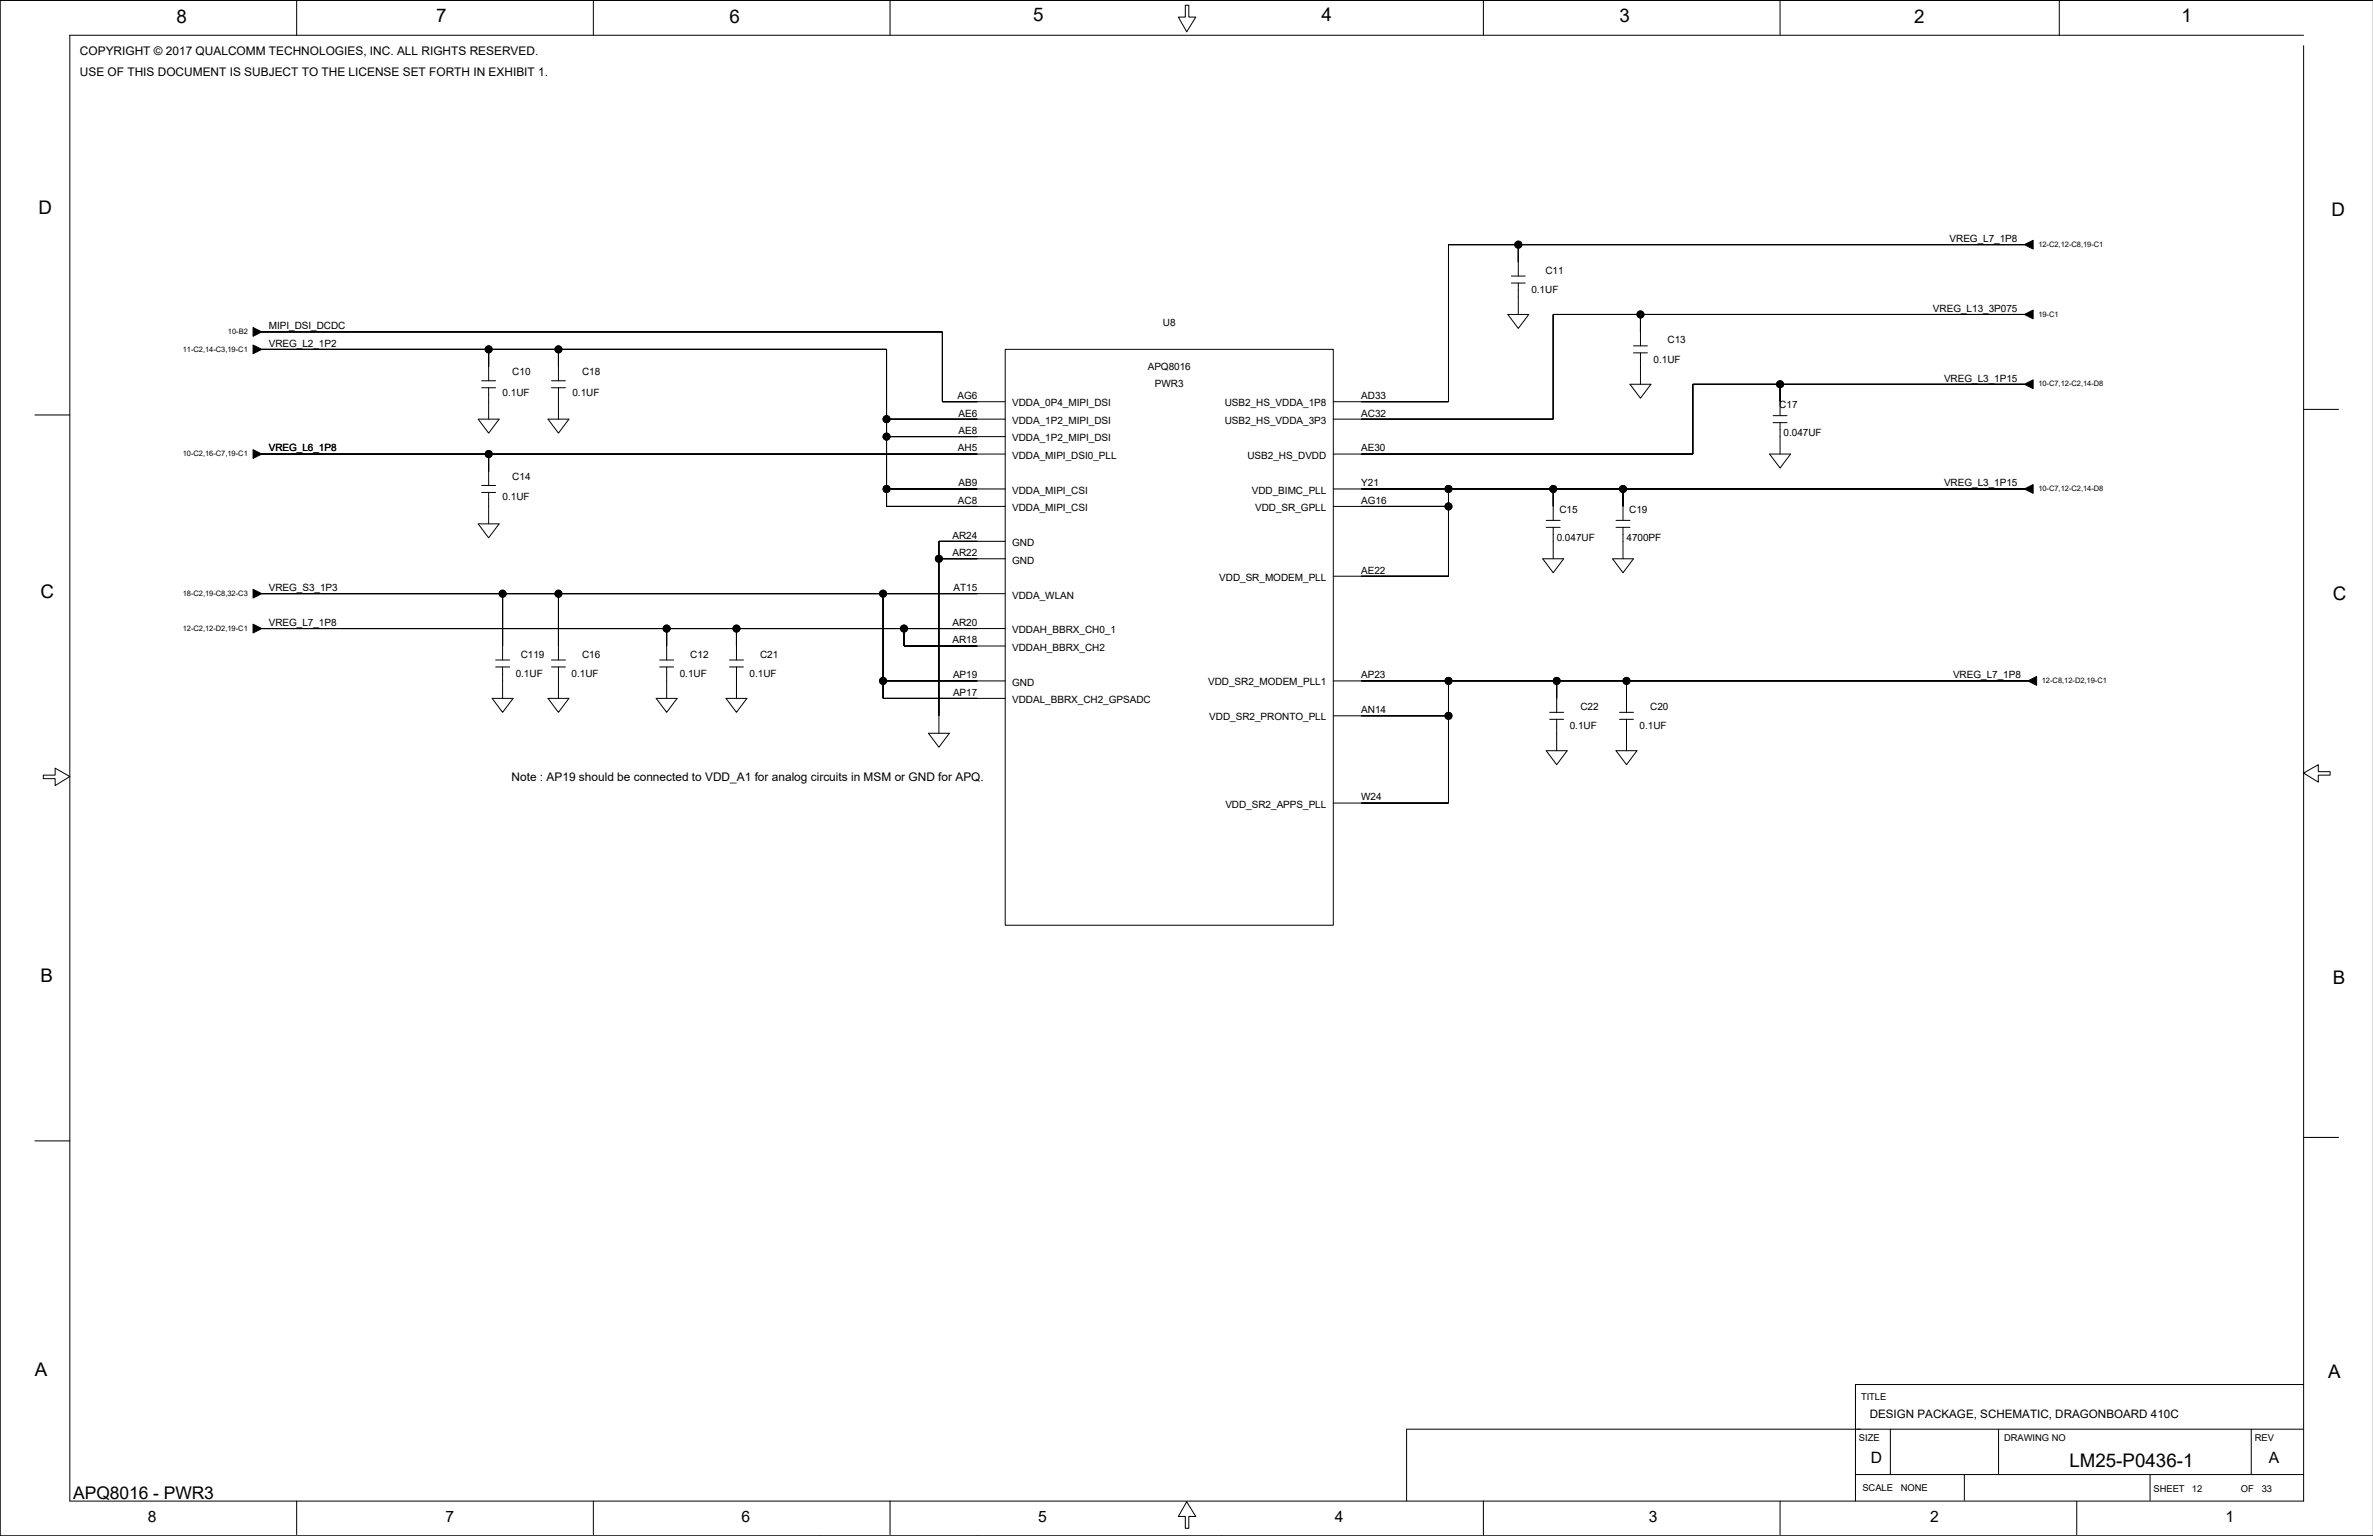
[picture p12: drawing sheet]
<svg xmlns="http://www.w3.org/2000/svg" width="863mm" height="559mm" viewBox="0 0 863 559" stroke-linecap="round" stroke-linejoin="round" font-family="sans-serif">
<defs><g id="words">
<g font-size="6.8">
<text x="64.2" y="8.2">8</text>
<text x="158.7" y="8">7</text>
<text x="265.4" y="8.2">6</text>
<text x="375.8" y="7.5">5</text>
<text x="480.7" y="7.5">4</text>
<text x="589.1" y="8">3</text>
<text x="696.3" y="8.2">2</text>
<text x="793.6" y="8">1</text>
<text x="14" y="77.8">D</text>
<text x="848.2" y="78.6">D</text>
<text x="14.7" y="217.5">C</text>
<text x="848.7" y="218.2">C</text>
<text x="14.7" y="357.1">B</text>
<text x="848.7" y="357.9">B</text>
<text x="12.7" y="500.6">A</text>
<text x="846.9" y="501.4">A</text>
<text x="752.8" y="533.8">LM25-P0436-1</text>
</g>
<text font-size="6.3" x="26.7" y="545.2">APQ8016 - PWR3</text>
<g font-size="5.7">
<text x="680.6" y="532.1">D</text>
<text x="825.3" y="532.1">A</text>
<text x="53.8" y="553.7">8</text>
<text x="162" y="553.7">7</text>
<text x="269.7" y="553.7">6</text>
<text x="377.6" y="553.7">5</text>
<text x="485.5" y="553.7">4</text>
<text x="599.8" y="553.7">3</text>
<text x="702.1" y="553.7">2</text>
<text x="809.6" y="553.7">1</text>
</g>
<g font-size="4.3">
<text x="29.1" y="19.9">COPYRIGHT © 2017 QUALCOMM TECHNOLOGIES, INC. ALL RIGHTS RESERVED.</text>
<text x="29.1" y="27.6">USE OF THIS DOCUMENT IS SUBJECT TO THE LICENSE SET FORTH IN EXHIBIT 1.</text>
<text x="186.1" y="284.2">Note : AP19 should be connected to VDD_A1 for analog circuits in MSM or GND for APQ.</text>
</g>
<text font-size="4.2" x="680.2" y="515.8">DESIGN PACKAGE, SCHEMATIC, DRAGONBOARD 410C</text>
<g font-size="3.6">
<text x="709.2" y="88.1">VREG_L7_1P8</text>
<text x="562.2" y="99.5">C11</text>
<text x="557.1" y="106.5">0.1UF</text>
<text x="703.2" y="113.4">VREG_L13_3P075</text>
<text x="97.8" y="119.8">MIPI_DSI_DCDC</text>
<text x="423" y="118.6">U8</text>
<text x="606.6" y="124.9">C13</text>
<text x="97.8" y="126.1">VREG_L2_1P2</text>
<text x="601.5" y="131.9">0.1UF</text>
<text x="186.4" y="136.4">C10</text>
<text x="211.8" y="136.4">C18</text>
<text x="417.5" y="134.5">APQ8016</text>
<text x="182.8" y="144">0.1UF</text>
<text x="208.2" y="144">0.1UF</text>
<text x="420.1" y="140.9">PWR3</text>
<text x="707.2" y="138.8">VREG_L3_1P15</text>
<text x="348.3" y="145.2">AG6</text>
<text x="368.2" y="147.8">VDDA_0P4_MIPI_DSI</text>
<text x="445.6" y="147.8">USB2_HS_VDDA_1P8</text>
<text x="495.2" y="145.2">AD33</text>
<text x="647.3" y="148.5">C17</text>
<text x="348.7" y="151.5">AE6</text>
<text x="368.2" y="154.1">VDDA_1P2_MIPI_DSI</text>
<text x="445.6" y="154.1">USB2_HS_VDDA_3P3</text>
<text x="495.2" y="151.5">AC32</text>
<text x="348.7" y="157.9">AE8</text>
<text x="368.2" y="160.5">VDDA_1P2_MIPI_DSI</text>
<text x="648.8" y="158.7">0.047UF</text>
<text x="97.8" y="164.2">VREG_L6_1P8</text>
<text x="348.5" y="164.2">AH5</text>
<text x="368.2" y="166.8">VDDA_MIPI_DSI0_PLL</text>
<text x="453.8" y="166.8">USB2_HS_DVDD</text>
<text x="495.2" y="164.2">AE30</text>
<text x="186.4" y="174.5">C14</text>
<text x="348.7" y="176.9">AB9</text>
<text x="368.2" y="179.5">VDDA_MIPI_CSI</text>
<text x="455.4" y="179.5">VDD_BIMC_PLL</text>
<text x="495.2" y="176.9">Y21</text>
<text x="707.2" y="176.9">VREG_L3_1P15</text>
<text x="182.8" y="182.1">0.1UF</text>
<text x="348.5" y="183.3">AC8</text>
<text x="368.2" y="185.9">VDDA_MIPI_CSI</text>
<text x="456.6" y="185.9">VDD_SR_GPLL</text>
<text x="495.2" y="183.3">AG16</text>
<text x="567.3" y="186.6">C15</text>
<text x="592.7" y="186.6">C19</text>
<text x="346.5" y="196">AR24</text>
<text x="566.3" y="196.7">0.047UF</text>
<text x="591.7" y="196.7">4700PF</text>
<text x="346.5" y="202.3">AR22</text>
<text x="368.2" y="198.7">GND</text>
<text x="368.2" y="205">GND</text>
<text x="495.2" y="208.7">AE22</text>
<text x="97.8" y="215">VREG_S3_1P3</text>
<text x="346.9" y="215">AT15</text>
<text x="443.5" y="211.3">VDD_SR_MODEM_PLL</text>
<text x="368.2" y="217.7">VDDA_WLAN</text>
<text x="97.8" y="227.7">VREG_L7_1P8</text>
<text x="346.5" y="227.7">AR20</text>
<text x="368.2" y="230.4">VDDAH_BBRX_CH0_1</text>
<text x="189.4" y="239.2">C119</text>
<text x="211.8" y="239.2">C16</text>
<text x="251.1" y="239.2">C12</text>
<text x="276.5" y="239.2">C21</text>
<text x="346.5" y="234.1">AR18</text>
<text x="368.2" y="236.8">VDDAH_BBRX_CH2</text>
<text x="187.6" y="246.2">0.1UF</text>
<text x="207.9" y="246.2">0.1UF</text>
<text x="247.3" y="246.2">0.1UF</text>
<text x="272.7" y="246.2">0.1UF</text>
<text x="346.7" y="246.8">AP19</text>
<text x="368.2" y="249.5">GND</text>
<text x="439.5" y="249.4">VDD_SR2_MODEM_PLL1</text>
<text x="495.2" y="246.8">AP23</text>
<text x="710.5" y="246.8">VREG_L7_1P8</text>
<text x="346.7" y="253.1">AP17</text>
<text x="368.2" y="255.8">VDDAL_BBRX_CH2_GPSADC</text>
<text x="439.9" y="262.1">VDD_SR2_PRONTO_PLL</text>
<text x="495.2" y="259.5">AN14</text>
<text x="574.9" y="258.3">C22</text>
<text x="600.3" y="258.3">C20</text>
<text x="571.1" y="265.2">0.1UF</text>
<text x="596.4" y="265.2">0.1UF</text>
<text x="445.8" y="293.8">VDD_SR2_APPS_PLL</text>
<text x="495.2" y="291.2">W24</text>
</g>
<g font-size="3.4">
<text x="677" y="509.3">TITLE</text>
<text x="676.2" y="524.3">SIZE</text>
<text x="729.1" y="524.3">DRAWING NO</text>
<text x="820.2" y="524.3">REV</text>
<text x="677.5" y="542.6">SCALE</text>
<text x="691.4" y="542.6">NONE</text>
<text x="783.4" y="542.8">SHEET</text>
<text x="797.4" y="542.8">12</text>
<text x="815.2" y="542.8">OF</text>
<text x="822.8" y="542.8">33</text>
</g>
<g font-size="2.7">
<text x="741.5" y="89.8">12-C2,12-C8,19-C1</text>
<text x="741.5" y="115.2">19-C1</text>
<text x="82.9" y="121.6">10-B2</text>
<text x="66.5" y="127.9">11-C2,14-C3,19-C1</text>
<text x="741.5" y="140.6">10-C7,12-C2,14-D8</text>
<text x="66.5" y="166">10-C2,16-C7,19-C1</text>
<text x="741.5" y="178.7">10-C7,12-C2,14-D8</text>
<text x="66.5" y="216.8">18-C2,19-C8,32-C3</text>
<text x="66.5" y="229.5">12-C2,12-D2,19-C1</text>
<text x="742.8" y="248.5">12-C8,12-D2,19-C1</text>
</g>
</g></defs>
<g fill="none" stroke="#000" stroke-width=".36">
<path d="M107.9 .1v12.7M215.9 .1v12.7M323.8 .1v12.7M431.2 1.9h1.3v4.3h2.5l-3.3 5.4-3-5.4h2.5zM539.6 .1v12.7M647.6 .1v12.7M749.1 .1v12.7M838 12.8h-812.6v533.3h812.6v-529.5M552.3 89v11.4M736.4 89h.1M736.4 89h-209.5v57.1h-41.9M548.5 114.4h7.6l-3.8 5.1z"/>
<path d="M549.8 100.4h5.1M549.8 103h5.1M552.3 108.1h.1M552.3 103v11.4M596.8 114.4v11.4M736.4 114.4h.1M736.4 114.4h-171.4v38.1h-80M95.2 127.1h.1M95.2 120.7h.1M95.2 120.7h247.6v25.4h22.9M95.2 127.1h227.3v57.1h43.2M175.2 138.5h5.1"/>
<path d="M177.8 127.1v11.4M200.6 138.5h5.1M203.2 127.1v11.4M365.7 127.1h119.3v209.5h-119.3zM593 139.8h7.6l-3.8 5.1zM594.2 125.8h5.1M594.2 128.4h5.1M596.8 133.4h.1M596.8 128.4v11.4M647.6 139.8v11.4M736.4 139.8h.1M736.4 139.8h-120.6v25.4h-130.8"/>
<path d="M12.7 151h12.7M174 152.5h7.6l-3.8 5.1zM175.2 141.1h5.1M177.8 146.1h.1M177.8 141.1v11.4M199.3 152.5h7.7l-3.8 5.1zM200.6 141.1h5.1M203.2 146.1h.1M203.2 141.1v11.4M322.5 152.5h43.2M322.5 158.8h43.2M645 151.2h5.1"/>
<path d="M645 153.8h5.1M647.6 158.8h.1M647.6 153.8v11.4M838 148.9h12.7M95.2 165.2h.1M95.2 165.2h270.5M175.2 176.6h5.1M175.2 179.2h5.1M177.8 165.2v11.4M177.8 179.2v11.4M322.5 177.9h43.2M485 177.9h251.4"/>
<path d="M526.9 177.9v31.7h-41.9M565 177.9v11.4M590.4 177.9v11.4M643.7 165.2h7.7l-3.8 5.1zM736.4 177.9h.1M174 190.6h7.6l-3.8 5.1zM177.8 184.2h.1M365.7 196.9h-24.1v69.9M485 184.2h41.9M562.5 189.3h5.1M562.5 191.9h5.1M565 196.9h.1"/>
<path d="M565 191.9v11.4M587.9 189.3h5.1M587.9 191.9h5.1M590.4 196.9h.1M590.4 191.9v11.4M95.2 216h.1M95.2 216h270.5M182.8 216v24.1M203.2 216v24.1M321.2 216v38.1h44.5M341.6 203.3h24.1M561.2 203.3h7.6l-3.8 5.1z"/>
<path d="M586.6 203.3h7.6l-3.8 5.1zM95.2 228.7h.1M95.2 228.7h270.5M242.5 228.7v11.4M267.9 228.7v11.4M328.9 228.7v6.3h36.8M179 254.1h7.6l-3.8 5zM180.3 240.1h5.1M180.3 242.6h5.1M182.8 247.7h.1M182.8 242.6v11.5M199.3 254.1h7.7l-3.8 5z"/>
<path d="M200.6 240.1h5.1M200.6 242.6h5.1M203.2 247.7h.1M203.2 242.6v11.5M238.7 254.1h7.6l-3.8 5zM240 240.1h5.1M240 242.6h5.1M242.5 247.7h.1M242.5 242.6v11.5M264.1 254.1h7.6l-3.8 5zM265.4 240.1h5M265.4 242.6h5"/>
<path d="M267.9 247.7h.1M267.9 242.6v11.5M321.2 247.7h44.5M485 247.7h252.7M526.9 247.7v44.5h-41.9M563.8 259.1h5M566.3 247.7v11.4M589.1 259.1h5.1M591.7 247.7v11.4M737.7 247.7h.1M337.7 266.8h7.7l-3.8 5zM485 260.4h41.9"/>
<path d="M562.5 273.1h7.6l-3.8 5.1zM563.8 261.7h5M566.3 266.8h.1M566.3 261.7v11.4M587.9 273.1h7.6l-3.8 5.1zM589.1 261.7h5.1M591.7 266.8h.1M591.7 261.7v11.4M15.7 282h4.4v-2.5l5.3 3-5.3 3.3v-2.5h-4.4zM838 281.2l5.3-3v2.5h4.4v1.3h-4.4v2.5zM12.7 415.1h12.7M838 413.8h12.7"/>
<path d="M687.7 519.9v16.6M727 519.9v16.6M819 519.9v16.6M838 503.7h-163v42.4M838 519.9h-326.3v26.2M675 536.5h163M714.6 536.5v9.3M782.1 536.5v9.3M107.9 546.1v12.2M215.9 546.1v12.2M298.4 558.8h.1M323.8 546.1v12.2"/>
<path d="M355.5 558.8h.1M431.7 546.4l3.3 5.3h-2.5v4.3h-1.3v-4.3h-2.5zM444.4 558.8h.1M539.6 546.1v12.2M539.6 558.8h.1M647.6 546.1v12.2M755.5 546.1v12.2M863.3 558.8h-863.3v-558.7h863.3h-863.3v558.7"/>
<circle cx="552.3" cy="89" r="1.27"/>
<circle cx="596.8" cy="114.4" r="1.27"/>
<circle cx="177.8" cy="127.1" r="1.27"/>
<circle cx="203.2" cy="127.1" r="1.27"/>
<circle cx="647.6" cy="139.8" r="1.27"/>
<circle cx="322.5" cy="152.5" r="1.27"/>
<circle cx="322.5" cy="158.8" r="1.27"/>
<circle cx="177.8" cy="165.2" r="1.27"/>
<circle cx="322.5" cy="177.9" r="1.27"/>
<circle cx="526.9" cy="177.9" r="1.27"/>
<circle cx="565" cy="177.9" r="1.27"/>
<circle cx="590.4" cy="177.9" r="1.27"/>
<circle cx="526.9" cy="184.2" r="1.27"/>
<circle cx="182.8" cy="216" r="1.27"/>
<circle cx="203.2" cy="216" r="1.27"/>
<circle cx="321.2" cy="216" r="1.27"/>
<circle cx="341.6" cy="203.3" r="1.27"/>
<circle cx="242.5" cy="228.7" r="1.27"/>
<circle cx="267.9" cy="228.7" r="1.27"/>
<circle cx="328.9" cy="228.7" r="1.27"/>
<circle cx="321.2" cy="247.7" r="1.27"/>
<circle cx="526.9" cy="247.7" r="1.27"/>
<circle cx="566.3" cy="247.7" r="1.27"/>
<circle cx="591.7" cy="247.7" r="1.27"/>
<circle cx="526.9" cy="260.4" r="1.27"/>
</g>
<g fill="#000" stroke="#000" stroke-width=".36">
<path d="M526.9 89v57.1z" fill-rule="evenodd"/>
<path d="M526.9 89h25.4z" fill-rule="evenodd"/>
<path d="M552.3 89v6.4z" fill-rule="evenodd"/>
<path d="M552.3 89h184.1z" fill-rule="evenodd"/>
<path d="M736.4 89l3.2-1.6v3.2z" fill-rule="evenodd"/>
<path d="M565 114.4v38.1z" fill-rule="evenodd"/>
<path d="M565 114.4h31.8z" fill-rule="evenodd"/>
<path d="M596.8 114.4v6.3z" fill-rule="evenodd"/>
<path d="M596.8 114.4h139.6z" fill-rule="evenodd"/>
<path d="M736.4 114.4l3.2-1.6v3.2z" fill-rule="evenodd"/>
<path d="M92.1 125.5l3.1 1.6-3.1 1.6z" fill-rule="evenodd"/>
<path d="M92.1 119.2l3.1 1.5-3.1 1.6z" fill-rule="evenodd"/>
<path d="M95.2 127.1h82.6z" fill-rule="evenodd"/>
<path d="M177.8 127.1v6.3z" fill-rule="evenodd"/>
<path d="M177.8 127.1h25.4z" fill-rule="evenodd"/>
<path d="M203.2 127.1v6.3z" fill-rule="evenodd"/>
<path d="M203.2 127.1h119.3z" fill-rule="evenodd"/>
<path d="M322.5 127.1v25.4z" fill-rule="evenodd"/>
<path d="M342.8 120.7v25.4z" fill-rule="evenodd"/>
<path d="M95.2 120.7h247.6z" fill-rule="evenodd"/>
<path d="M615.8 139.8v25.4z" fill-rule="evenodd"/>
<path d="M647.6 139.8v6.3z" fill-rule="evenodd"/>
<path d="M615.8 139.8h31.8z" fill-rule="evenodd"/>
<path d="M647.6 139.8h88.8z" fill-rule="evenodd"/>
<path d="M736.4 139.8l3.2-1.6v3.2z" fill-rule="evenodd"/>
<path d="M322.5 152.5v6.3z" fill-rule="evenodd"/>
<path d="M322.5 158.8v19.1z" fill-rule="evenodd"/>
<path d="M342.8 146.1h12.7z" fill-rule="evenodd"/>
<path d="M322.5 152.5h33z" fill-rule="evenodd"/>
<path d="M322.5 158.8h33z" fill-rule="evenodd"/>
<path d="M495.2 146.1h31.7z" fill-rule="evenodd"/>
<path d="M495.2 152.5h69.8z" fill-rule="evenodd"/>
<path d="M92.1 163.6l3.1 1.6-3.1 1.6z" fill-rule="evenodd"/>
<path d="M177.8 165.2v6.3z" fill-rule="evenodd"/>
<path d="M95.2 165.2h82.6z" fill-rule="evenodd"/>
<path d="M322.5 177.9v6.3z" fill-rule="evenodd"/>
<path d="M177.8 165.2h177.7z" fill-rule="evenodd"/>
<path d="M322.5 177.9h33z" fill-rule="evenodd"/>
<path d="M495.2 177.9h31.7z" fill-rule="evenodd"/>
<path d="M526.9 177.9v6.3z" fill-rule="evenodd"/>
<path d="M565 177.9v6.3z" fill-rule="evenodd"/>
<path d="M526.9 177.9h38.1z" fill-rule="evenodd"/>
<path d="M590.4 177.9v6.3z" fill-rule="evenodd"/>
<path d="M565 177.9h25.4z" fill-rule="evenodd"/>
<path d="M495.2 165.2h120.6z" fill-rule="evenodd"/>
<path d="M590.4 177.9h146z" fill-rule="evenodd"/>
<path d="M736.4 177.9l3.2-1.6v3.2z" fill-rule="evenodd"/>
<path d="M341.6 196.9v6.4z" fill-rule="evenodd"/>
<path d="M341.6 196.9h13.9z" fill-rule="evenodd"/>
<path d="M322.5 184.2h33z" fill-rule="evenodd"/>
<path d="M495.2 184.2h31.7z" fill-rule="evenodd"/>
<path d="M526.9 184.2v25.4z" fill-rule="evenodd"/>
<path d="M92.1 214.4l3.1 1.6-3.1 1.6z" fill-rule="evenodd"/>
<path d="M182.8 216v19z" fill-rule="evenodd"/>
<path d="M95.2 216h87.6z" fill-rule="evenodd"/>
<path d="M182.8 216h20.4z" fill-rule="evenodd"/>
<path d="M203.2 216v19z" fill-rule="evenodd"/>
<path d="M203.2 216h118z" fill-rule="evenodd"/>
<path d="M321.2 216v31.7z" fill-rule="evenodd"/>
<path d="M341.6 203.3v44.4z" fill-rule="evenodd"/>
<path d="M341.6 203.3h13.9z" fill-rule="evenodd"/>
<path d="M321.2 216h34.3z" fill-rule="evenodd"/>
<path d="M495.2 209.6h31.7z" fill-rule="evenodd"/>
<path d="M92.1 227.1l3.1 1.6-3.1 1.6z" fill-rule="evenodd"/>
<path d="M242.5 228.7v6.3z" fill-rule="evenodd"/>
<path d="M95.2 228.7h147.3z" fill-rule="evenodd"/>
<path d="M267.9 228.7v6.3z" fill-rule="evenodd"/>
<path d="M242.5 228.7h25.4z" fill-rule="evenodd"/>
<path d="M267.9 228.7h61z" fill-rule="evenodd"/>
<path d="M328.9 228.7v6.3z" fill-rule="evenodd"/>
<path d="M328.9 235h26.6z" fill-rule="evenodd"/>
<path d="M328.9 228.7h26.6z" fill-rule="evenodd"/>
<path d="M321.2 247.7v6.4z" fill-rule="evenodd"/>
<path d="M341.6 247.7v12.7z" fill-rule="evenodd"/>
<path d="M321.2 247.7h34.3z" fill-rule="evenodd"/>
<path d="M321.2 254.1h34.3z" fill-rule="evenodd"/>
<path d="M495.2 247.7h31.7z" fill-rule="evenodd"/>
<path d="M526.9 247.7v12.7z" fill-rule="evenodd"/>
<path d="M566.3 247.7v6.4z" fill-rule="evenodd"/>
<path d="M526.9 247.7h39.4z" fill-rule="evenodd"/>
<path d="M591.7 247.7v6.4z" fill-rule="evenodd"/>
<path d="M566.3 247.7h25.4z" fill-rule="evenodd"/>
<path d="M591.7 247.7h146z" fill-rule="evenodd"/>
<path d="M737.7 247.7l3.2-1.6v3.2z" fill-rule="evenodd"/>
<path d="M526.9 260.4v31.8z" fill-rule="evenodd"/>
<path d="M495.2 260.4h31.7z" fill-rule="evenodd"/>
<path d="M495.2 292.2h31.7z" fill-rule="evenodd"/>
<circle cx="552.3" cy="89" r="1.27"/>
<circle cx="596.8" cy="114.4" r="1.27"/>
<circle cx="177.8" cy="127.1" r="1.27"/>
<circle cx="203.2" cy="127.1" r="1.27"/>
<circle cx="647.6" cy="139.8" r="1.27"/>
<circle cx="322.5" cy="152.5" r="1.27"/>
<circle cx="322.5" cy="158.8" r="1.27"/>
<circle cx="177.8" cy="165.2" r="1.27"/>
<circle cx="322.5" cy="177.9" r="1.27"/>
<circle cx="526.9" cy="177.9" r="1.27"/>
<circle cx="565" cy="177.9" r="1.27"/>
<circle cx="590.4" cy="177.9" r="1.27"/>
<circle cx="526.9" cy="184.2" r="1.27"/>
<circle cx="182.8" cy="216" r="1.27"/>
<circle cx="203.2" cy="216" r="1.27"/>
<circle cx="321.2" cy="216" r="1.27"/>
<circle cx="341.6" cy="203.3" r="1.27"/>
<circle cx="242.5" cy="228.7" r="1.27"/>
<circle cx="267.9" cy="228.7" r="1.27"/>
<circle cx="328.9" cy="228.7" r="1.27"/>
<circle cx="321.2" cy="247.7" r="1.27"/>
<circle cx="526.9" cy="247.7" r="1.27"/>
<circle cx="566.3" cy="247.7" r="1.27"/>
<circle cx="591.7" cy="247.7" r="1.27"/>
<circle cx="526.9" cy="260.4" r="1.27"/>
</g>
<use href="#words"/>
</svg>
